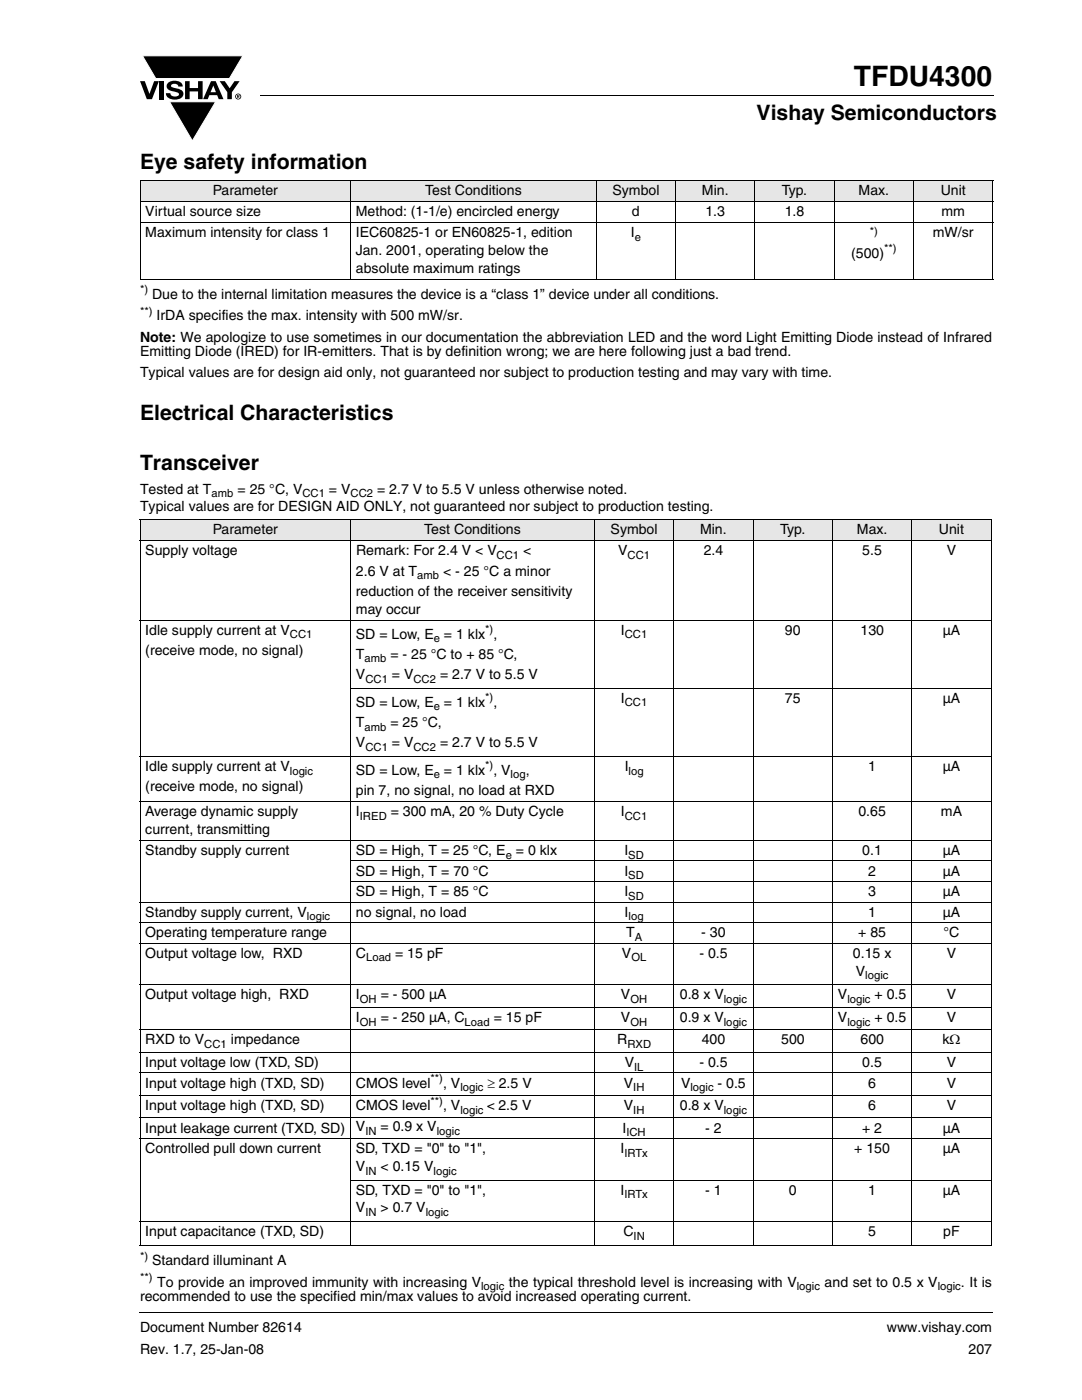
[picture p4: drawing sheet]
<svg xmlns="http://www.w3.org/2000/svg" width="216mm" height="279mm" viewBox="0 0 216 279" stroke-linecap="round" stroke-linejoin="round" font-family="sans-serif">
<defs><g id="words">
<text font-size="5.6" x="170.4" y="17.1">TFDU4300</text>
<g font-size="4.2">
<text x="151" y="24">Vishay Semiconductors</text>
<text x="27.9" y="33.8">Eye safety information</text>
<text x="27.9" y="83.9">Electrical Characteristics</text>
<text x="27.9" y="93.8">Transceiver</text>
</g>
<g font-size="2.8">
<text x="42.4" y="38.9">Parameter</text>
<text x="84.8" y="38.9">Test Conditions</text>
<text x="122.2" y="38.9">Symbol</text>
<text x="140.1" y="38.9">Min.</text>
<text x="156" y="38.9">Typ.</text>
<text x="171.3" y="38.9">Max.</text>
<text x="187.7" y="38.9">Unit</text>
<text x="29" y="43.1">Virtual source size</text>
<text x="29" y="47.4">Maximum intensity for class 1</text>
<text x="71" y="43.1">Method: (1-1/e) encircled energy</text>
<text x="71" y="47.4">IEC60825-1 or EN60825-1, edition</text>
<text x="125.9" y="47.3">I</text>
<text x="126.1" y="43.1">d</text>
<text x="140.7" y="43.1">1.3</text>
<text x="156.6" y="43.1">1.8</text>
<text x="186.1" y="47.3">mW/sr</text>
<text x="187.8" y="43.1">mm</text>
<text x="71" y="50.9">Jan. 2001, operating below the</text>
<text x="169.8" y="51.4">(500)</text>
<text x="30.4" y="59.7">Due to the internal limitation measures the device is a “class 1” device under all conditions.</text>
<text x="71" y="54.4">absolute maximum ratings</text>
<text x="31.2" y="63.9">IrDA specifies the max. intensity with 500 mW/sr.</text>
<text x="27.9" y="68.2">Note: We apologize to use sometimes in our documentation the abbreviation LED and the word Light Emitting Diode instead of Infrared</text>
<text x="27.9" y="71">Emitting Diode (IRED) for IR-emitters. That is by definition wrong; we are here following just a bad trend.</text>
<text x="27.9" y="75.2">Typical values are for design aid only, not guaranteed nor subject to production testing and may vary with time.</text>
<text x="27.9" y="98.5">Tested at T</text>
<text x="47.4" y="98.5">= 25 °C, V</text>
<text x="65.6" y="98.5">= V</text>
<text x="75.2" y="98.5">= 2.7 V to 5.5 V unless otherwise noted.</text>
<text x="27.9" y="102">Typical values are for DESIGN AID ONLY, not guaranteed nor subject to production testing.</text>
<text x="42.4" y="106.6">Parameter</text>
<text x="84.7" y="106.6">Test Conditions</text>
<text x="121.8" y="106.6">Symbol</text>
<text x="139.7" y="106.6">Min.</text>
<text x="155.7" y="106.6">Typ.</text>
<text x="171" y="106.6">Max.</text>
<text x="187.3" y="106.6">Unit</text>
<text x="29" y="110.8">Supply voltage</text>
<text x="71" y="110.8">Remark: For 2.4 V &lt; V</text>
<text x="104.4" y="110.8">&lt;</text>
<text x="123.3" y="110.8">V</text>
<text x="140.4" y="110.8">2.4</text>
<text x="172.1" y="110.8">5.5</text>
<text x="188.9" y="110.8">V</text>
<text x="71" y="118.9">reduction of the receiver sensitivity</text>
<text x="71" y="114.9">2.6 V at T</text>
<text x="88.4" y="114.9">&lt; - 25 °C a minor</text>
<text x="71" y="122.5">may occur</text>
<text x="29" y="126.7">Idle supply current at V</text>
<text x="29" y="130.7">(receive mode, no signal)</text>
<text x="71" y="131.5">T</text>
<text x="71" y="127.4">SD = Low, E</text>
<text x="77.9" y="131.5">= - 25 °C to + 85 °C,</text>
<text x="88.6" y="127.4">= 1 klx ,</text>
<text x="123.9" y="126.7">I</text>
<text x="156.6" y="126.7">90</text>
<text x="171.7" y="126.7">130</text>
<text x="188.1" y="126.7">µA</text>
<text x="71" y="135.5">V</text>
<text x="78.2" y="135.5">= V</text>
<text x="87.8" y="135.5">= 2.7 V to 5.5 V</text>
<text x="71" y="141">SD = Low, E</text>
<text x="88.6" y="141">= 1 klx ,</text>
<text x="123.9" y="140.3">I</text>
<text x="156.6" y="140.3">75</text>
<text x="188.1" y="140.3">µA</text>
<text x="71" y="145.1">T</text>
<text x="71" y="149.1">V</text>
<text x="77.9" y="145.1">= 25 °C,</text>
<text x="78.2" y="149.1">= V</text>
<text x="87.8" y="149.1">= 2.7 V to 5.5 V</text>
<text x="29" y="153.9">Idle supply current at V</text>
<text x="71" y="154.6">SD = Low, E</text>
<text x="88.6" y="154.6">= 1 klx , V</text>
<text x="104.9" y="154.6">,</text>
<text x="124.7" y="153.9">I</text>
<text x="173.2" y="153.9">1</text>
<text x="188.1" y="153.9">µA</text>
<text x="29" y="157.9">(receive mode, no signal)</text>
<text x="71" y="158.7">pin 7, no signal, no load at RXD</text>
<text x="29" y="162.9">Average dynamic supply</text>
<text x="29" y="166.4">current, transmitting</text>
<text x="71" y="162.9">I</text>
<text x="78" y="162.9">= 300 mA, 20 % Duty Cycle</text>
<text x="123.9" y="162.9">I</text>
<text x="171.3" y="162.9">0.65</text>
<text x="187.8" y="162.9">mA</text>
<text x="29" y="170.7">Standby supply current</text>
<text x="71" y="170.7">SD = High, T = 25 °C, E</text>
<text x="102.9" y="170.7">= 0 klx</text>
<text x="124.6" y="170.7">I</text>
<text x="172.1" y="170.7">0.1</text>
<text x="188.1" y="170.7">µA</text>
<text x="71" y="178.9">SD = High, T = 85 °C</text>
<text x="71" y="174.8">SD = High, T = 70 °C</text>
<text x="124.6" y="178.9">I</text>
<text x="124.6" y="174.8">I</text>
<text x="173.2" y="174.8">2</text>
<text x="173.2" y="178.9">3</text>
<text x="188.1" y="174.8">µA</text>
<text x="188.1" y="178.9">µA</text>
<text x="29" y="183">Standby supply current, V</text>
<text x="71" y="183">no signal, no load</text>
<text x="124.6" y="183">I</text>
<text x="173.2" y="183">1</text>
<text x="188.1" y="183">µA</text>
<text x="29" y="187.1">Operating temperature range</text>
<text x="29" y="191.2">Output voltage low, RXD</text>
<text x="71" y="191.2">C</text>
<text x="78.8" y="191.2">= 15 pF</text>
<text x="124.1" y="191.2">V</text>
<text x="124.9" y="187.1">T</text>
<text x="139.6" y="191.2">- 0.5</text>
<text x="139.9" y="187.1">- 30</text>
<text x="170.2" y="191.2">0.15 x</text>
<text x="171.2" y="187.1">+ 85</text>
<text x="188.3" y="187.1">°C</text>
<text x="188.9" y="191.2">V</text>
<text x="170.8" y="194.7">V</text>
<text x="29" y="199.5">Output voltage high, RXD</text>
<text x="71" y="199.5">I</text>
<text x="71" y="204">I</text>
<text x="76" y="199.5">= - 500 µA</text>
<text x="76" y="204">= - 250 µA, C</text>
<text x="98.5" y="204">= 15 pF</text>
<text x="123.9" y="204">V</text>
<text x="123.9" y="199.5">V</text>
<text x="135.7" y="199.5">0.8 x V</text>
<text x="135.7" y="204">0.9 x V</text>
<text x="167.2" y="199.5">V</text>
<text x="167.2" y="204">V</text>
<text x="174.5" y="199.5">+ 0.5</text>
<text x="174.5" y="204">+ 0.5</text>
<text x="188.9" y="199.5">V</text>
<text x="188.9" y="204">V</text>
<text x="29" y="208.4">RXD to V</text>
<text x="46.1" y="208.4">impedance</text>
<text x="123.2" y="208.4">R</text>
<text x="140" y="208.4">400</text>
<text x="155.9" y="208.4">500</text>
<text x="171.7" y="208.4">600</text>
<text x="188.1" y="208.4">kΩ</text>
<text x="29" y="213">Input voltage low (TXD, SD)</text>
<text x="124.7" y="213">V</text>
<text x="139.6" y="213">- 0.5</text>
<text x="172.1" y="213">0.5</text>
<text x="188.9" y="213">V</text>
<text x="29" y="217.1">Input voltage high (TXD, SD)</text>
<text x="29" y="221.6">Input voltage high (TXD, SD)</text>
<text x="71" y="217.1">CMOS level</text>
<text x="71" y="221.6">CMOS level</text>
<text x="88.4" y="217.1">, V</text>
<text x="88.4" y="221.6">, V</text>
<text x="97.1" y="221.6">&lt; 2.5 V</text>
<text x="97.3" y="217.1">≥ 2.5 V</text>
<text x="124.5" y="221.6">V</text>
<text x="124.5" y="217.1">V</text>
<text x="135.7" y="221.6">0.8 x V</text>
<text x="135.9" y="217.1">V</text>
<text x="143.2" y="217.1">- 0.5</text>
<text x="173.2" y="217.1">6</text>
<text x="173.2" y="221.6">6</text>
<text x="188.9" y="217.1">V</text>
<text x="188.9" y="221.6">V</text>
<text x="29" y="226.1">Input leakage current (TXD, SD)</text>
<text x="71" y="225.7">V</text>
<text x="75.9" y="225.7">= 0.9 x V</text>
<text x="124.2" y="226.1">I</text>
<text x="140.7" y="226.1">- 2</text>
<text x="172" y="226.1">+ 2</text>
<text x="188.1" y="226.1">µA</text>
<text x="29" y="230.2">Controlled pull down current</text>
<text x="71" y="230.2">SD, TXD = &quot;0&quot; to &quot;1&quot;,</text>
<text x="71" y="233.7">V</text>
<text x="75.9" y="233.7">&lt; 0.15 V</text>
<text x="123.8" y="230.2">I</text>
<text x="170.5" y="230.2">+ 150</text>
<text x="188.1" y="230.2">µA</text>
<text x="71" y="238.4">SD, TXD = &quot;0&quot; to &quot;1&quot;,</text>
<text x="123.8" y="238.4">I</text>
<text x="140.7" y="238.4">- 1</text>
<text x="157.4" y="238.4">0</text>
<text x="173.2" y="238.4">1</text>
<text x="188.1" y="238.4">µA</text>
<text x="71" y="242">V</text>
<text x="75.9" y="242">&gt; 0.7 V</text>
<text x="29" y="246.7">Input capacitance (TXD, SD)</text>
<text x="124.4" y="246.7">C</text>
<text x="173.2" y="246.7">5</text>
<text x="188.2" y="246.7">pF</text>
<text x="30.4" y="252.5">Standard illuminant A</text>
<text x="31.4" y="256.8">To provide an improved immunity with increasing V</text>
<text x="101.6" y="256.8">the typical threshold level is increasing with V</text>
<text x="164.5" y="256.8">and set to 0.5 x V</text>
<text x="191.7" y="256.8">. It is</text>
<text x="27.9" y="259.6">recommended to use the specified min/max values to avoid increased operating current.</text>
<text x="27.9" y="265.9">Document Number 82614</text>
<text x="177" y="265.9">www.vishay.com</text>
<text x="27.9" y="270.1">Rev. 1.7, 25-Jan-08</text>
<text x="193.3" y="270.1">207</text>
</g>
<g font-size="2.2">
<text x="173.6" y="47">*)</text>
<text x="126.7" y="48">e</text>
<text x="176.4" y="50.3">**)</text>
<text x="27.9" y="58.6">*)</text>
<text x="27.9" y="62.8">**)</text>
<text x="42.2" y="99.2">amb</text>
<text x="60.3" y="99.2">CC1</text>
<text x="70" y="99.2">CC2</text>
<text x="99.1" y="111.5">CC1</text>
<text x="125.2" y="111.5">CC1</text>
<text x="83.2" y="115.6">amb</text>
<text x="57.8" y="127.4">CC1</text>
<text x="86.6" y="128.2">e</text>
<text x="96.8" y="126.3">*)</text>
<text x="124.7" y="127.4">CC1</text>
<text x="72.7" y="132.2">amb</text>
<text x="72.9" y="136.2">CC1</text>
<text x="82.5" y="136.2">CC2</text>
<text x="86.6" y="141.8">e</text>
<text x="96.8" y="139.9">*)</text>
<text x="124.7" y="141">CC1</text>
<text x="72.7" y="145.8">amb</text>
<text x="72.9" y="149.8">CC1</text>
<text x="82.5" y="149.8">CC2</text>
<text x="57.8" y="154.6">logic</text>
<text x="86.6" y="155.3">e</text>
<text x="96.8" y="153.5">*)</text>
<text x="101.9" y="155.3">log</text>
<text x="125.4" y="154.6">log</text>
<text x="71.8" y="163.6">IRED</text>
<text x="124.7" y="163.6">CC1</text>
<text x="100.9" y="171.4">e</text>
<text x="125.4" y="171.4">SD</text>
<text x="125.4" y="175.5">SD</text>
<text x="125.4" y="179.6">SD</text>
<text x="61.3" y="183.7">logic</text>
<text x="125.4" y="183.7">log</text>
<text x="73" y="191.9">Load</text>
<text x="126" y="191.9">OL</text>
<text x="126.6" y="187.8">A</text>
<text x="172.7" y="195.4">logic</text>
<text x="71.8" y="200.2">OH</text>
<text x="125.8" y="200.2">OH</text>
<text x="144.4" y="200.2">logic</text>
<text x="169.1" y="200.2">logic</text>
<text x="40.8" y="209.2">CC1</text>
<text x="71.8" y="204.7">OH</text>
<text x="92.7" y="204.7">Load</text>
<text x="125.2" y="209.2">RXD</text>
<text x="125.8" y="204.7">OH</text>
<text x="144.4" y="204.7">logic</text>
<text x="169.1" y="204.7">logic</text>
<text x="85.9" y="216">**)</text>
<text x="126.5" y="213.7">IL</text>
<text x="85.9" y="220.5">**)</text>
<text x="91.9" y="217.8">logic</text>
<text x="126.3" y="217.8">IH</text>
<text x="137.8" y="217.8">logic</text>
<text x="72.9" y="226.4">IN</text>
<text x="87.1" y="226.4">logic</text>
<text x="91.9" y="222.3">logic</text>
<text x="125" y="226.8">ICH</text>
<text x="126.3" y="222.3">IH</text>
<text x="144.4" y="222.3">logic</text>
<text x="124.6" y="230.9">IRTx</text>
<text x="72.9" y="234.4">IN</text>
<text x="86.5" y="234.4">logic</text>
<text x="124.6" y="239.1">IRTx</text>
<text x="72.9" y="242.7">IN</text>
<text x="84.9" y="242.7">logic</text>
<text x="27.9" y="251.4">*)</text>
<text x="126.4" y="247.4">IN</text>
<text x="27.9" y="255.6">**)</text>
<text x="96" y="257.5">logic</text>
<text x="159" y="257.5">logic</text>
<text x="187.1" y="257.5">logic</text>
</g>
</g></defs>
<g fill="#000">
<path d="M27.9 16.2h1l.9 2.5 1-2.5h.9l-1.4 3.6h-1zM28.4 11.1h20.1l-2.7 4.6h-14.7zM31.9 16.2h.9v3.6h-.9zM33.6 16.5a2.1 2.1 0 0 1 2.8 .3l.1 .5h-.9a.79 .79 0 0 0-.7-.6 .79 .79 0 0 0-.8 .4l.3 .3 1 .3a1.08 1.08 0 0 1 1.2 1 1.08 1.08 0 0 1-1.1 1.1 1.73 1.73 0 0 1-2.4-1.2h.9a.96 .96 0 0 0 .8 .7 .96 .96 0 0 0 .9-.5 1.31 1.31 0 0 0-1.2-.6 1.03 1.03 0 0 1-1.1-.5 1.03 1.03 0 0 1 .2-1.2zM36.9 16.2h.9v1.4h1.7v-1.4h.9v3.6h-.9v-1.6h-1.7v1.6h-.9zM43.8 16.2h1.1l.9 1.4 1-1.4h1l-1.5 2.2v1.4h-.9v-1.4zM51.9 18.9v.2zM33.8 20.3h9.2l-4.6 7.8zM27.9 261.9v.2z"/>
<path d="M42.6 17.1l-.6 1.3h1.1zM42.1 16.2h.9l1.6 3.6h-1l-.3-.8h-1.5l-.3 .8h-1z"/>
<path d="M47.4 19v.2h.2v-.1zM47.3 18.9l.4 .1 .1 .1-.2 .2 .2 .3-.3-.3-.1 .3h-.1zM47.1 19.3a.46 .46 0 0 0 .9 0 .46 .46 0 0 0-.9 0zM46.9 19.3a.6 .6 0 0 1 1.2 0 .6 .6 0 0 1-1.2 0z"/>
</g>
<path d="M28.4 11.1h20.1l-2.7 4.6h-14.7zM33.8 20.3h9.2l-4.6 7.8z" fill="none" stroke="#fff" stroke-width=".2"/>
<path d="M51.9 19h146.4M27.9 262h170.1" fill="none" stroke="#000" stroke-width=".2"/>
<g fill="#e6e6e6">
<path d="M27.9 35.9h42.1v4.3h-42.1z"/>
<path d="M70 35.9h49v4.3h-49z"/>
<path d="M119 35.9h15.8v4.3h-15.8z"/>
<path d="M134.8 35.9h15.8v4.3h-15.8z"/>
<path d="M150.6 35.9h15.9v4.3h-15.9z"/>
<path d="M166.5 35.9h15.8v4.3h-15.8z"/>
<path d="M182.3 35.9h15.8v4.3h-15.8z"/>
</g>
<path d="M27.9 35.9h170.3M27.9 36v19.6M70 35.9v19.9M119 35.9v19.9M134.8 35.9v19.9M150.6 35.9v19.9M166.5 35.9v19.9M182.3 35.9v19.9M198.1 36v19.6M27.9 40.2h170.3M27.9 44.4h170.3M27.9 55.7h170.3" fill="none" stroke="#000" stroke-width=".2"/>
<g fill="#e6e6e6">
<path d="M27.9 103.7h42.1v4.2h-42.1z"/>
<path d="M70 103.7h48.6v4.2h-48.6z"/>
<path d="M118.6 103.7h15.9v4.2h-15.9z"/>
<path d="M134.5 103.7h15.8v4.2h-15.8z"/>
<path d="M150.3 103.7h15.8v4.2h-15.8z"/>
<path d="M166.1 103.7h15.8v4.2h-15.8z"/>
<path d="M181.9 103.7h15.9v4.2h-15.9z"/>
</g>
<g fill="none" stroke="#000" stroke-width=".2">
<path d="M27.9 103.7h170M27.9 107.9h170M27.9 103.8v144.6M70 103.6v145M118.6 103.6v145M134.5 103.6v145M150.3 103.6v145M166.1 103.6v145M181.9 103.6v145M197.8 103.8v144.6M27.9 123.8h170M69.8 137.4h128.1"/>
<path d="M27.9 150.9h170M27.9 160h170M27.9 167.7h170M69.8 171.8h128.1M69.8 175.9h128.1M27.9 180h170M27.9 184.1h170M27.9 188.2h170M27.9 196.5h170M27.9 205.5h170M27.9 210h170M27.9 214.1h170"/>
<path d="M27.9 218.6h170M69.8 201h128.1M27.9 223.1h170M27.9 227.2h170M69.8 235.5h128.1M27.9 243.8h170M27.9 248.5h170"/>
</g>
<use href="#words"/>
</svg>
